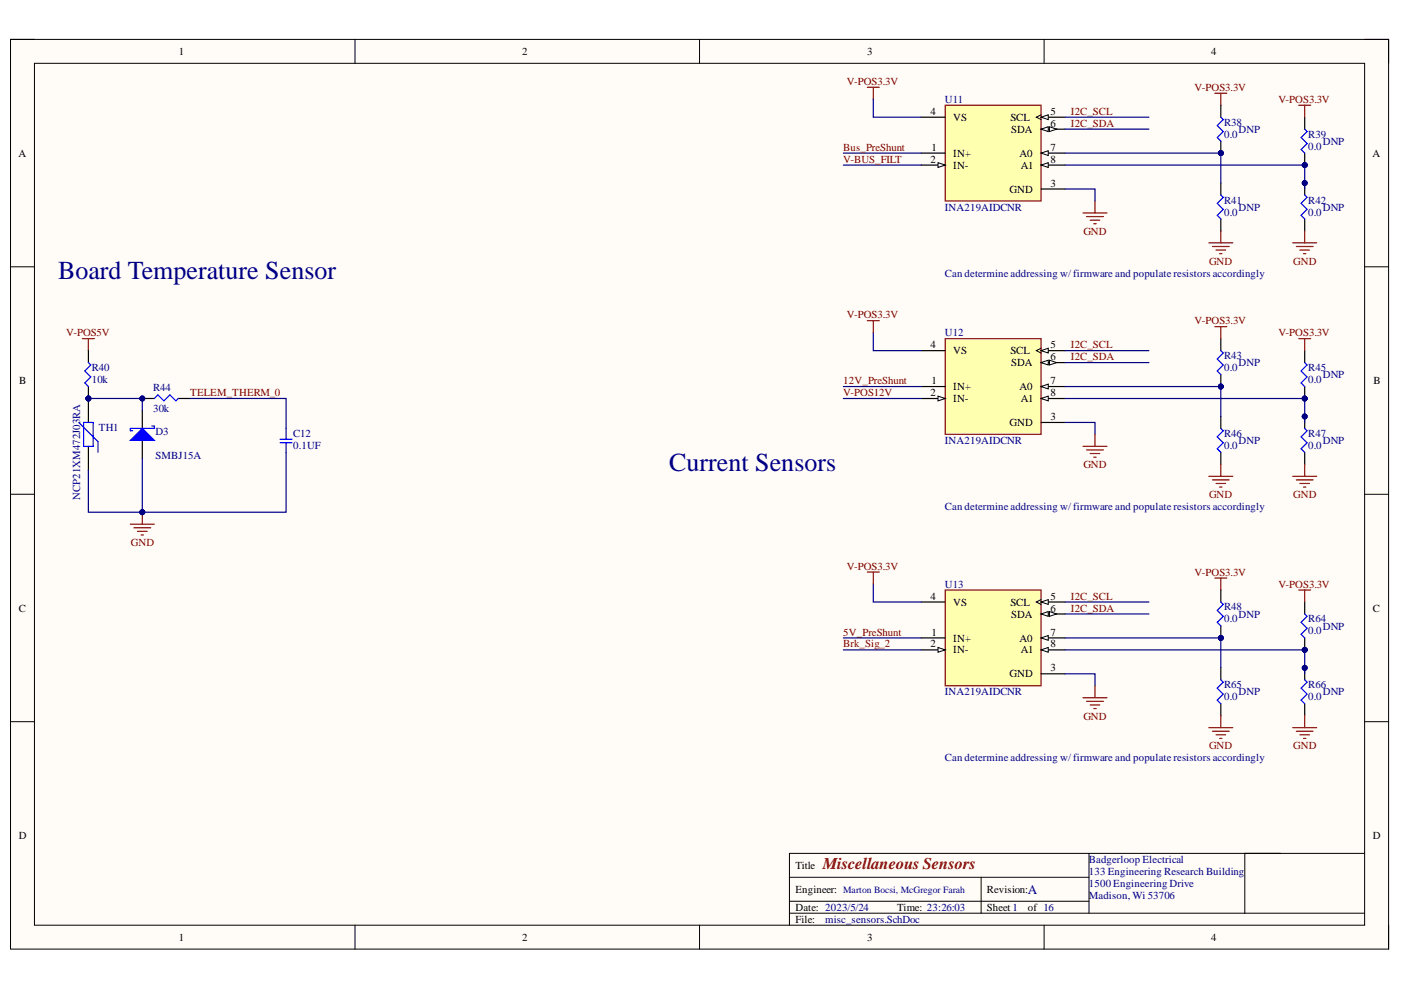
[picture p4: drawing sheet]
<svg xmlns="http://www.w3.org/2000/svg" width="297mm" height="210mm" viewBox="0 0 297 210" stroke-linecap="round" stroke-linejoin="round" font-family="sans-serif">
<defs><g id="words">
<g font-size="5.5" fill="#000080">
<text x="12.3" y="59.2">Board Temperature Sensor</text>
<text x="141.9" y="99.8">Current Sensors</text>
</g>
<text font-size="3.5" fill="#800000" x="174.5" y="184.3">Miscellaneous Sensors</text>
<text font-size="2.8" fill="#000080" x="217.9" y="189.5">A</text>
<g font-size="2.3">
<text x="37.9" y="11.7">1</text>
<text x="110.7" y="11.7">2</text>
<text x="183.9" y="11.7">3</text>
<text x="256.8" y="11.7">4</text>
<text x="197.3" y="24.3">4</text>
<text x="202.1" y="25.6">VS</text>
<text x="214.2" y="25.6">SCL</text>
<text x="214.4" y="28.1">SDA</text>
<text x="222.8" y="24.3">5</text>
<text x="222.8" y="26.9">6</text>
<text x="3.9" y="33.3">A</text>
<text x="197.3" y="34.6">2</text>
<text x="197.5" y="32">1</text>
<text x="202.1" y="33.3">IN+</text>
<text x="202.1" y="35.8">IN-</text>
<text x="216.2" y="33.3">A0</text>
<text x="216.4" y="35.8">A1</text>
<text x="222.8" y="32">7</text>
<text x="222.8" y="34.6">8</text>
<text x="291" y="33.3">A</text>
<text x="214" y="40.9">GND</text>
<text x="222.8" y="39.6">3</text>
<text x="197.3" y="73.8">4</text>
<text x="202.1" y="75.1">VS</text>
<text x="214.2" y="75.1">SCL</text>
<text x="214.4" y="77.6">SDA</text>
<text x="222.8" y="73.8">5</text>
<text x="222.8" y="76.4">6</text>
<text x="4.1" y="81.4">B</text>
<text x="197.3" y="84">2</text>
<text x="197.5" y="81.4">1</text>
<text x="202.1" y="82.7">IN+</text>
<text x="216.2" y="82.7">A0</text>
<text x="222.8" y="81.4">7</text>
<text x="222.8" y="84">8</text>
<text x="291.2" y="81.4">B</text>
<text x="202.1" y="85.2">IN-</text>
<text x="216.4" y="85.2">A1</text>
<text x="222.8" y="89.1">3</text>
<text x="214" y="90.4">GND</text>
<text x="4" y="129.7">C</text>
<text x="197.3" y="127.1">4</text>
<text x="202.1" y="128.4">VS</text>
<text x="214.2" y="128.4">SCL</text>
<text x="214.4" y="130.9">SDA</text>
<text x="222.8" y="127.1">5</text>
<text x="222.8" y="129.7">6</text>
<text x="291.1" y="129.7">C</text>
<text x="197.3" y="137.3">2</text>
<text x="197.5" y="134.7">1</text>
<text x="202.1" y="136">IN+</text>
<text x="216.2" y="136">A0</text>
<text x="222.8" y="134.7">7</text>
<text x="222.8" y="137.3">8</text>
<text x="202.1" y="138.5">IN-</text>
<text x="214" y="143.6">GND</text>
<text x="216.4" y="138.5">A1</text>
<text x="222.8" y="142.4">3</text>
<text x="4" y="177.9">D</text>
<text x="291.1" y="177.9">D</text>
<text x="168.6" y="184.3">Title</text>
<text x="168.6" y="189.3">Engineer:</text>
<text x="209.2" y="189.3">Revision:</text>
<text x="168.6" y="193.1">Date: 2023/5/24</text>
<text x="168.6" y="195.7">File:</text>
<text x="190.2" y="193.1">Time: 23:26:03</text>
<text x="209.2" y="193.1">Sheet1</text>
<text x="217.9" y="193.1">of 16</text>
<text x="37.9" y="199.5">1</text>
<text x="110.7" y="199.5">2</text>
<text x="183.9" y="199.5">3</text>
<text x="256.8" y="199.5">4</text>
</g>
<g font-size="2.3" fill="#800000">
<text x="179.5" y="18">V-POS3.3V</text>
<text x="253.3" y="19.3">V-POS3.3V</text>
<text x="271" y="21.8">V-POS3.3V</text>
<text x="227.1" y="24.3">I2C_SCL</text>
<text x="227.1" y="26.9">I2C_SDA</text>
<text x="178.8" y="32">Bus_PreShunt</text>
<text x="178.8" y="34.6">V-BUS_FILT</text>
<text x="229.7" y="49.8">GND</text>
<text x="256.3" y="56.1">GND</text>
<text x="274.2" y="56.1">GND</text>
<text x="14" y="71.3">V-POS5V</text>
<text x="179.5" y="67.5">V-POS3.3V</text>
<text x="253.3" y="68.8">V-POS3.3V</text>
<text x="271" y="71.3">V-POS3.3V</text>
<text x="227.1" y="73.8">I2C_SCL</text>
<text x="227.1" y="76.4">I2C_SDA</text>
<text x="40.3" y="84">TELEM_THERM_0</text>
<text x="178.8" y="81.4">12V_PreShunt</text>
<text x="178.8" y="84">V-POS12V</text>
<text x="229.7" y="99.3">GND</text>
<text x="256.3" y="105.6">GND</text>
<text x="274.2" y="105.6">GND</text>
<text x="27.7" y="115.7">GND</text>
<text x="179.5" y="120.8">V-POS3.3V</text>
<text x="253.3" y="122.1">V-POS3.3V</text>
<text x="271" y="124.6">V-POS3.3V</text>
<text x="227.1" y="127.1">I2C_SCL</text>
<text x="227.1" y="129.7">I2C_SDA</text>
<text x="178.8" y="134.7">5V_PreShunt</text>
<text x="178.8" y="137.3">Brk_Sig_2</text>
<text x="229.7" y="152.6">GND</text>
<text x="256.3" y="158.9">GND</text>
<text x="274.2" y="158.9">GND</text>
</g>
<g font-size="2.3" fill="#000080">
<text x="200.3" y="21.8">U11</text>
<text x="259.5" y="26.6">R38</text>
<text x="259.5" y="29.2">0.0</text>
<text x="262.6" y="28.1">DNP</text>
<text x="277.4" y="29.2">R39</text>
<text x="277.4" y="31.8">0.0</text>
<text x="280.4" y="30.8">DNP</text>
<text x="200.3" y="44.7">INA219AIDCNR</text>
<text x="259.5" y="43.2">R41</text>
<text x="259.5" y="45.7">0.0</text>
<text x="262.6" y="44.7">DNP</text>
<text x="277.4" y="43.2">R42</text>
<text x="277.4" y="45.7">0.0</text>
<text x="280.4" y="44.7">DNP</text>
<text x="200.3" y="58.6">Can determine addressing w/ firmware and populate resistors accordingly</text>
<text x="200.3" y="71.3">U12</text>
<text x="259.5" y="76.1">R43</text>
<text x="262.6" y="77.6">DNP</text>
<text x="19.5" y="78.7">R40</text>
<text x="19.5" y="81.2">10k</text>
<text x="32.5" y="83">R44</text>
<text x="259.5" y="78.7">0.0</text>
<text x="277.4" y="78.7">R45</text>
<text x="277.4" y="81.2">0.0</text>
<text x="280.4" y="80.2">DNP</text>
<text x="32.5" y="87.3">30k</text>
<text x="21" y="91.4">TH1</text>
<text x="33" y="92.2">D3</text>
<text x="62.2" y="92.7">C12</text>
<text x="62.2" y="95.2">0.1UF</text>
<text x="200.3" y="94.2">INA219AIDCNR</text>
<text x="259.5" y="92.7">R46</text>
<text x="259.5" y="95.2">0.0</text>
<text x="262.6" y="94.2">DNP</text>
<text x="277.4" y="92.7">R47</text>
<text x="277.4" y="95.2">0.0</text>
<text x="280.4" y="94.2">DNP</text>
<text x="33" y="97.2">SMBJ15A</text>
<text x="17" y="106" transform="rotate(-90 17 106)">NCP21XM472J03RA</text>
<text x="200.3" y="108.1">Can determine addressing w/ firmware and populate resistors accordingly</text>
<text x="200.3" y="124.6">U13</text>
<text x="259.5" y="129.4">R48</text>
<text x="259.5" y="132">0.0</text>
<text x="262.6" y="130.9">DNP</text>
<text x="277.4" y="132">R64</text>
<text x="277.4" y="134.5">0.0</text>
<text x="280.4" y="133.5">DNP</text>
<text x="200.3" y="147.4">INA219AIDCNR</text>
<text x="259.5" y="145.9">R65</text>
<text x="259.5" y="148.4">0.0</text>
<text x="262.6" y="147.4">DNP</text>
<text x="277.4" y="145.9">R66</text>
<text x="277.4" y="148.4">0.0</text>
<text x="280.4" y="147.4">DNP</text>
<text x="200.3" y="161.4">Can determine addressing w/ firmware and populate resistors accordingly</text>
<text x="230.9" y="183">Badgerloop Electrical</text>
<text x="230.9" y="185.5">133 Engineering Research Building</text>
<text x="230.9" y="188.1">1500 Engineering Drive</text>
<text x="230.9" y="190.6">Madison, Wi 53706</text>
<text x="175" y="195.7">misc_sensors.SchDoc</text>
</g>
<text font-size="2" fill="#000080" x="178.8" y="189.4">Marton Bocsi, McGregor Farah</text>
</g></defs>
<path d="M2.2 8.4h292.2v192.8h-292.2z" fill-rule="evenodd" fill="#fffcf8"/>
<path d="M2.2 8.4h292.2v192.8h-292.2z" fill="none" stroke="#000" stroke-width=".21"/>
<path d="M7.3 13.4h282v182.8h-282z" fill-rule="evenodd" fill="#fffcf8"/>
<g fill="none" stroke="#000" stroke-width=".21">
<path d="M2.2 8.3h5.1M7.3 13.4h282v182.8h-282zM75.3 8.3v5.1M148.3 8.3v5.1M221.4 8.4v5M289.3 8.4h5.1v5M2.2 56.6h5.1M289.3 56.6h5.1M2.2 104.8h5.1M289.3 104.8h5.1M2.2 153h5.1M289.3 153h5.1"/>
<path d="M75.3 196.2v5M148.3 196.2v5M167.4 186h63.5M167.4 193.6h121.9M167.4 191.1h63.5M208 186v7.6M221.4 196.2v5M230.9 180.9v12.7M263.9 180.9v12.7M289.3 180.9h-121.9v15.3M294.4 196.2v5"/>
</g>
<circle cx="18.7" cy="84.5" r=".51" fill="#000080"/>
<circle cx="18.7" cy="84.5" r=".51" fill="none" stroke="#000080" stroke-width=".21"/>
<path d="M18.7 84.5v5.1M18.7 94.6v5.1" fill="none" stroke="#000" stroke-width=".25"/>
<circle cx="18.7" cy="84.5" r=".51" fill="#000080"/>
<circle cx="18.7" cy="84.5" r=".51" fill="none" stroke="#000080" stroke-width=".21"/>
<path d="M16.7 89.6l4.1 4v2.3M17.7 89.6h2.1v5h-2.1z" fill="none" stroke="#00f" stroke-width=".25"/>
<path d="M27.6 111.1h5.1M28.4 111.9h3.6M29.2 112.7h2M29.9 113.4h.5M30.2 108.6v2.5" fill="none" stroke="#800000" stroke-width=".25"/>
<circle cx="30.2" cy="108.6" r=".51" fill="#000080"/>
<circle cx="30.2" cy="108.6" r=".51" fill="none" stroke="#000080" stroke-width=".21"/>
<path d="M30.2 87v10.2" fill="none" stroke="#000" stroke-width=".25"/>
<path d="M30.2 90.8l2.5 2.6h-5.1z" fill="#00f"/>
<path d="M30.2 90.8l2.5 2.6h-5.1zM32.2 90.3h.5v.5h-5.1v.5h.5" fill="none" stroke="#00f" stroke-width=".25"/>
<path d="M17.5 71.8h2.5M18.7 71.8v2.5" fill="none" stroke="#800000" stroke-width=".25"/>
<circle cx="18.7" cy="84.5" r=".51" fill="#000080"/>
<circle cx="18.7" cy="84.5" r=".51" fill="none" stroke="#000080" stroke-width=".21"/>
<path d="M18.7 74.3v2.6M18.7 82v2.5" fill="none" stroke="#000" stroke-width=".25"/>
<circle cx="18.7" cy="84.5" r=".51" fill="#000080"/>
<circle cx="18.7" cy="84.5" r=".51" fill="none" stroke="#000080" stroke-width=".21"/>
<path d="M18.7 76.9l.5 .5-1.2 1.3 1.2 1.2-1.2 1.3 .7 .8" fill="none" stroke="#00f" stroke-width=".25"/>
<circle cx="30.2" cy="84.5" r=".51" fill="#000080"/>
<circle cx="30.2" cy="84.5" r=".51" fill="none" stroke="#000080" stroke-width=".21"/>
<path d="M30.2 84.5h2.5M37.8 84.5h2.5" fill="none" stroke="#000" stroke-width=".25"/>
<circle cx="30.2" cy="84.5" r=".51" fill="#000080"/>
<circle cx="30.2" cy="84.5" r=".51" fill="none" stroke="#000080" stroke-width=".21"/>
<path d="M32.7 84.5l.8-.8 1.2 1.3 1.3-1.3 1.3 1.3 .5-.5M59.4 93.9h2.5M59.4 93.1h2.5M60.7 90.8v2.3M60.7 93.9v2" fill="none" stroke="#00f" stroke-width=".25"/>
<path d="M200.4 22.3h20.3v20.3h-20.3z" fill-rule="evenodd" fill="#ffffb0"/>
<path d="M200.4 22.3h20.3v20.3h-20.3z" fill="none" stroke="#800000" stroke-width=".25"/>
<path d="M195.3 32.5h5.1M195.3 35h5.1" fill="none" stroke="#000" stroke-width=".25"/>
<path d="M198.9 34.5l1.5 .5-1.5 .5z" fill="#f8fcff"/>
<path d="M198.9 34.5l1.5 .5-1.5 .5z" fill="none" stroke="#000" stroke-width=".21"/>
<path d="M220.7 32.5h5.1" fill="none" stroke="#000" stroke-width=".25"/>
<path d="M220.7 32.5l1.6-.5v1z" fill="#f8fcff"/>
<path d="M220.7 32.5l1.6-.5v1z" fill="none" stroke="#000" stroke-width=".21"/>
<path d="M220.7 35h5.1" fill="none" stroke="#000" stroke-width=".25"/>
<path d="M220.7 35l1.6-.5v1z" fill="#f8fcff"/>
<path d="M220.7 35l1.6-.5v1z" fill="none" stroke="#000" stroke-width=".21"/>
<path d="M220.7 24.8h5.1" fill="none" stroke="#000" stroke-width=".25"/>
<path d="M220.7 24.8l1.6-.5v1.1z" fill="#f8fcff"/>
<path d="M220.7 24.8l1.6-.5v1.1zM220.7 24.3l-1 .5 1 .6" fill="none" stroke="#000" stroke-width=".21"/>
<path d="M220.7 27.4h5.1" fill="none" stroke="#000" stroke-width=".25"/>
<path d="M220.7 27.4l1.6-.5v1z" fill="#f8fcff"/>
<path d="M220.7 27.4l1.6-.5v1z" fill="none" stroke="#000" stroke-width=".21"/>
<path d="M222.5 26.9l1.5 .5-1.5 .5z" fill="#f8fcff"/>
<path d="M222.5 26.9l1.5 .5-1.5 .5z" fill="none" stroke="#000" stroke-width=".21"/>
<path d="M195.3 24.8h5.1M220.7 40.1h5.1" fill="none" stroke="#000" stroke-width=".25"/>
<path d="M183.9 18.5h2.5M185.2 18.5v2.5" fill="none" stroke="#800000" stroke-width=".25"/>
<circle cx="258.8" cy="32.5" r=".51" fill="#000080"/>
<circle cx="258.8" cy="32.5" r=".51" fill="none" stroke="#000080" stroke-width=".21"/>
<path d="M258.8 22.3v2.5M258.8 29.9v2.6" fill="none" stroke="#000" stroke-width=".25"/>
<circle cx="258.8" cy="32.5" r=".51" fill="#000080"/>
<circle cx="258.8" cy="32.5" r=".51" fill="none" stroke="#000080" stroke-width=".21"/>
<path d="M258.8 24.8l.5 .6-1.2 1.2 1.2 1.3-1.2 1.3 .7 .7" fill="none" stroke="#00f" stroke-width=".25"/>
<circle cx="276.6" cy="35" r=".51" fill="#000080"/>
<circle cx="276.6" cy="35" r=".51" fill="none" stroke="#000080" stroke-width=".21"/>
<path d="M276.6 24.8v2.6M276.6 32.5v2.5" fill="none" stroke="#000" stroke-width=".25"/>
<circle cx="276.6" cy="35" r=".51" fill="#000080"/>
<circle cx="276.6" cy="35" r=".51" fill="none" stroke="#000080" stroke-width=".21"/>
<path d="M276.6 27.4l.5 .5-1.2 1.3 1.2 1.2-1.2 1.3 .7 .8M258.8 41.3l.5 .6-1.2 1.2 1.2 1.3-1.2 1.3 .7 .7" fill="none" stroke="#00f" stroke-width=".25"/>
<path d="M258.8 38.8v2.5M258.8 46.4v2.6" fill="none" stroke="#000" stroke-width=".25"/>
<circle cx="276.6" cy="38.8" r=".51" fill="#000080"/>
<circle cx="276.6" cy="38.8" r=".51" fill="none" stroke="#000080" stroke-width=".21"/>
<path d="M276.6 38.8v2.5" fill="none" stroke="#000" stroke-width=".25"/>
<circle cx="276.6" cy="38.8" r=".51" fill="#000080"/>
<circle cx="276.6" cy="38.8" r=".51" fill="none" stroke="#000080" stroke-width=".21"/>
<path d="M276.6 46.4v2.6" fill="none" stroke="#000" stroke-width=".25"/>
<path d="M276.6 41.3l.5 .6-1.2 1.2 1.2 1.3-1.2 1.3 .7 .7" fill="none" stroke="#00f" stroke-width=".25"/>
<g fill="none" stroke="#800000" stroke-width=".25">
<path d="M257.6 19.8h2.5M258.8 19.8v2.5M275.4 22.3h2.5M276.6 22.3v2.5M229.6 45.2h5.1M230.4 45.9h3.5M231.1 46.7h2.1M231.9 47.4h.5M232.2 42.6v2.6M256.3 51.5h5.1M257.1 52.3h3.5M257.8 53h2.1"/>
<path d="M258.6 53.8h.5M258.8 49v2.5M274.1 51.5h5.1M274.8 52.3h3.6M275.6 53h2M276.4 53.8h.5M276.6 49v2.5"/>
</g>
<path d="M18.7 99.7v8.9h11.5" fill="none" stroke="#000080" stroke-width=".25"/>
<circle cx="30.2" cy="108.6" r=".51" fill="#000080"/>
<circle cx="30.2" cy="108.6" r=".51" fill="none" stroke="#000080" stroke-width=".21"/>
<path d="M18.7 84.5h11.5v2.5" fill="none" stroke="#000080" stroke-width=".25"/>
<circle cx="18.7" cy="84.5" r=".51" fill="#000080"/>
<circle cx="18.7" cy="84.5" r=".51" fill="none" stroke="#000080" stroke-width=".21"/>
<circle cx="30.2" cy="84.5" r=".51" fill="#000080"/>
<circle cx="30.2" cy="84.5" r=".51" fill="none" stroke="#000080" stroke-width=".21"/>
<path d="M60.7 95.9v12.7h-30.5" fill="none" stroke="#000080" stroke-width=".25"/>
<circle cx="30.2" cy="108.6" r=".51" fill="#000080"/>
<circle cx="30.2" cy="108.6" r=".51" fill="none" stroke="#000080" stroke-width=".21"/>
<path d="M30.2 97.2v11.4M40.3 84.5h20.4v6.3" fill="none" stroke="#000080" stroke-width=".25"/>
<circle cx="30.2" cy="108.6" r=".51" fill="#000080"/>
<circle cx="30.2" cy="108.6" r=".51" fill="none" stroke="#000080" stroke-width=".21"/>
<path d="M178.8 35h16.5M178.8 32.5h16.5M185.2 21v3.8h10.1M225.8 24.8h17.8M225.8 27.4h17.8M225.8 32.5h33M225.8 40.1h6.4v2.5" fill="none" stroke="#000080" stroke-width=".25"/>
<circle cx="258.8" cy="32.5" r=".51" fill="#000080"/>
<circle cx="258.8" cy="32.5" r=".51" fill="none" stroke="#000080" stroke-width=".21"/>
<path d="M225.8 35h50.8" fill="none" stroke="#000080" stroke-width=".25"/>
<circle cx="276.6" cy="35" r=".51" fill="#000080"/>
<circle cx="276.6" cy="35" r=".51" fill="none" stroke="#000080" stroke-width=".21"/>
<path d="M258.8 32.5v6.3" fill="none" stroke="#000080" stroke-width=".25"/>
<circle cx="258.8" cy="32.5" r=".51" fill="#000080"/>
<circle cx="258.8" cy="32.5" r=".51" fill="none" stroke="#000080" stroke-width=".21"/>
<path d="M276.6 35v5.1" fill="none" stroke="#000080" stroke-width=".25"/>
<circle cx="276.6" cy="35" r=".51" fill="#000080"/>
<circle cx="276.6" cy="35" r=".51" fill="none" stroke="#000080" stroke-width=".21"/>
<circle cx="276.6" cy="38.8" r=".51" fill="#000080"/>
<circle cx="276.6" cy="38.8" r=".51" fill="none" stroke="#000080" stroke-width=".21"/>
<path d="M200.4 71.8h20.3v20.3h-20.3z" fill-rule="evenodd" fill="#ffffb0"/>
<path d="M200.4 71.8h20.3v20.3h-20.3z" fill="none" stroke="#800000" stroke-width=".25"/>
<path d="M195.3 82h5.1M195.3 84.5h5.1" fill="none" stroke="#000" stroke-width=".25"/>
<path d="M198.9 84l1.5 .5-1.5 .5z" fill="#f8fcff"/>
<path d="M198.9 84l1.5 .5-1.5 .5z" fill="none" stroke="#000" stroke-width=".21"/>
<path d="M220.7 82h5.1" fill="none" stroke="#000" stroke-width=".25"/>
<path d="M220.7 82l1.6-.6v1.1z" fill="#f8fcff"/>
<path d="M220.7 82l1.6-.6v1.1z" fill="none" stroke="#000" stroke-width=".21"/>
<path d="M220.7 84.5h5.1" fill="none" stroke="#000" stroke-width=".25"/>
<path d="M220.7 84.5l1.6-.5v1z" fill="#f8fcff"/>
<path d="M220.7 84.5l1.6-.5v1z" fill="none" stroke="#000" stroke-width=".21"/>
<path d="M220.7 74.3h5.1" fill="none" stroke="#000" stroke-width=".25"/>
<path d="M220.7 74.3l1.6-.5v1.1z" fill="#f8fcff"/>
<path d="M220.7 74.3l1.6-.5v1.1zM220.7 73.8l-1 .5 1 .6" fill="none" stroke="#000" stroke-width=".21"/>
<path d="M220.7 76.9h5.1" fill="none" stroke="#000" stroke-width=".25"/>
<path d="M220.7 76.9l1.6-.5v1z" fill="#f8fcff"/>
<path d="M220.7 76.9l1.6-.5v1z" fill="none" stroke="#000" stroke-width=".21"/>
<path d="M222.5 76.4l1.5 .5-1.5 .5z" fill="#f8fcff"/>
<path d="M222.5 76.4l1.5 .5-1.5 .5z" fill="none" stroke="#000" stroke-width=".21"/>
<path d="M195.3 74.3h5.1M220.7 89.6h5.1" fill="none" stroke="#000" stroke-width=".25"/>
<path d="M185.2 70.5v3.8h10.1M225.8 74.3h17.8M225.8 76.9h17.8M178.8 84.5h16.5M178.8 82h16.5M225.8 89.6h6.4v2.5M225.8 82h33" fill="none" stroke="#000080" stroke-width=".25"/>
<path d="M183.9 68h2.5M185.2 68v2.5" fill="none" stroke="#800000" stroke-width=".25"/>
<circle cx="258.8" cy="82" r=".51" fill="#000080"/>
<circle cx="258.8" cy="82" r=".51" fill="none" stroke="#000080" stroke-width=".21"/>
<path d="M225.8 84.5h50.8" fill="none" stroke="#000080" stroke-width=".25"/>
<circle cx="276.6" cy="84.5" r=".51" fill="#000080"/>
<circle cx="276.6" cy="84.5" r=".51" fill="none" stroke="#000080" stroke-width=".21"/>
<circle cx="258.8" cy="82" r=".51" fill="#000080"/>
<circle cx="258.8" cy="82" r=".51" fill="none" stroke="#000080" stroke-width=".21"/>
<path d="M258.8 71.8v2.5M258.8 79.4v2.6" fill="none" stroke="#000" stroke-width=".25"/>
<circle cx="258.8" cy="82" r=".51" fill="#000080"/>
<circle cx="258.8" cy="82" r=".51" fill="none" stroke="#000080" stroke-width=".21"/>
<path d="M258.8 74.3l.5 .6-1.2 1.2 1.2 1.3-1.2 1.3 .7 .7" fill="none" stroke="#00f" stroke-width=".25"/>
<circle cx="276.6" cy="84.5" r=".51" fill="#000080"/>
<circle cx="276.6" cy="84.5" r=".51" fill="none" stroke="#000080" stroke-width=".21"/>
<path d="M276.6 74.3v2.6M276.6 82v2.5" fill="none" stroke="#000" stroke-width=".25"/>
<circle cx="276.6" cy="84.5" r=".51" fill="#000080"/>
<circle cx="276.6" cy="84.5" r=".51" fill="none" stroke="#000080" stroke-width=".21"/>
<path d="M276.6 76.9l.5 .5-1.2 1.3 1.2 1.2-1.2 1.3 .7 .8M258.8 90.8l.5 .5-1.2 1.3 1.2 1.3-1.2 1.2 .7 .8" fill="none" stroke="#00f" stroke-width=".25"/>
<path d="M258.8 88.3v2.5M258.8 95.9v2.6" fill="none" stroke="#000" stroke-width=".25"/>
<circle cx="276.6" cy="88.3" r=".51" fill="#000080"/>
<circle cx="276.6" cy="88.3" r=".51" fill="none" stroke="#000080" stroke-width=".21"/>
<path d="M276.6 88.3v2.5" fill="none" stroke="#000" stroke-width=".25"/>
<circle cx="276.6" cy="88.3" r=".51" fill="#000080"/>
<circle cx="276.6" cy="88.3" r=".51" fill="none" stroke="#000080" stroke-width=".21"/>
<path d="M276.6 95.9v2.6" fill="none" stroke="#000" stroke-width=".25"/>
<path d="M276.6 90.8l.5 .5-1.2 1.3 1.2 1.3-1.2 1.2 .7 .8" fill="none" stroke="#00f" stroke-width=".25"/>
<path d="M258.8 82v6.3" fill="none" stroke="#000080" stroke-width=".25"/>
<circle cx="258.8" cy="82" r=".51" fill="#000080"/>
<circle cx="258.8" cy="82" r=".51" fill="none" stroke="#000080" stroke-width=".21"/>
<path d="M276.6 84.5v5.1" fill="none" stroke="#000080" stroke-width=".25"/>
<circle cx="276.6" cy="84.5" r=".51" fill="#000080"/>
<circle cx="276.6" cy="84.5" r=".51" fill="none" stroke="#000080" stroke-width=".21"/>
<circle cx="276.6" cy="88.3" r=".51" fill="#000080"/>
<circle cx="276.6" cy="88.3" r=".51" fill="none" stroke="#000080" stroke-width=".21"/>
<g fill="none" stroke="#800000" stroke-width=".25">
<path d="M257.6 69.3h2.5M258.8 69.3v2.5M275.4 71.8h2.5M276.6 71.8v2.5M229.6 94.6h5.1M230.4 95.4h3.5M231.1 96.2h2.1M231.9 96.9h.5M232.2 92.1v2.5M258.8 98.5v2.5M276.6 98.5v2.5M256.3 101h5.1"/>
<path d="M257.1 101.7h3.5M257.8 102.5h2.1M258.6 103.3h.5M274.1 101h5.1M274.8 101.7h3.6M275.6 102.5h2M276.4 103.3h.5"/>
</g>
<path d="M200.4 125.1h20.3v20.3h-20.3z" fill-rule="evenodd" fill="#ffffb0"/>
<path d="M200.4 125.1h20.3v20.3h-20.3z" fill="none" stroke="#800000" stroke-width=".25"/>
<path d="M195.3 135.3h5.1M195.3 137.8h5.1" fill="none" stroke="#000" stroke-width=".25"/>
<path d="M198.9 137.3l1.5 .5-1.5 .5z" fill="#f8fcff"/>
<path d="M198.9 137.3l1.5 .5-1.5 .5z" fill="none" stroke="#000" stroke-width=".21"/>
<path d="M220.7 135.3h5.1" fill="none" stroke="#000" stroke-width=".25"/>
<path d="M220.7 135.3l1.6-.6v1.1z" fill="#f8fcff"/>
<path d="M220.7 135.3l1.6-.6v1.1z" fill="none" stroke="#000" stroke-width=".21"/>
<path d="M220.7 137.8h5.1" fill="none" stroke="#000" stroke-width=".25"/>
<path d="M220.7 137.8l1.6-.5v1z" fill="#f8fcff"/>
<path d="M220.7 137.8l1.6-.5v1z" fill="none" stroke="#000" stroke-width=".21"/>
<path d="M220.7 127.6h5.1" fill="none" stroke="#000" stroke-width=".25"/>
<path d="M220.7 127.6l1.6-.5v1z" fill="#f8fcff"/>
<path d="M220.7 127.6l1.6-.5v1zM220.7 127.1l-1 .5 1 .5" fill="none" stroke="#000" stroke-width=".21"/>
<path d="M220.7 130.2h5.1" fill="none" stroke="#000" stroke-width=".25"/>
<path d="M220.7 130.2l1.6-.5v1z" fill="#f8fcff"/>
<path d="M220.7 130.2l1.6-.5v1z" fill="none" stroke="#000" stroke-width=".21"/>
<path d="M222.5 129.7l1.5 .5-1.5 .5z" fill="#f8fcff"/>
<path d="M222.5 129.7l1.5 .5-1.5 .5z" fill="none" stroke="#000" stroke-width=".21"/>
<path d="M195.3 127.6h5.1M220.7 142.9h5.1" fill="none" stroke="#000" stroke-width=".25"/>
<path d="M178.8 137.8h16.5M178.8 135.3h16.5M185.2 123.8v3.8h10.1M225.8 127.6h17.8M225.8 130.2h17.8M225.8 135.3h33M225.8 142.9h6.4v2.5" fill="none" stroke="#000080" stroke-width=".25"/>
<path d="M183.9 121.3h2.5M185.2 121.3v2.5" fill="none" stroke="#800000" stroke-width=".25"/>
<circle cx="258.8" cy="135.3" r=".51" fill="#000080"/>
<circle cx="258.8" cy="135.3" r=".51" fill="none" stroke="#000080" stroke-width=".21"/>
<path d="M225.8 137.8h50.8" fill="none" stroke="#000080" stroke-width=".25"/>
<circle cx="276.6" cy="137.8" r=".51" fill="#000080"/>
<circle cx="276.6" cy="137.8" r=".51" fill="none" stroke="#000080" stroke-width=".21"/>
<circle cx="258.8" cy="135.3" r=".51" fill="#000080"/>
<circle cx="258.8" cy="135.3" r=".51" fill="none" stroke="#000080" stroke-width=".21"/>
<path d="M258.8 125.1v2.5M258.8 132.7v2.6" fill="none" stroke="#000" stroke-width=".25"/>
<circle cx="258.8" cy="135.3" r=".51" fill="#000080"/>
<circle cx="258.8" cy="135.3" r=".51" fill="none" stroke="#000080" stroke-width=".21"/>
<path d="M258.8 127.6l.5 .5-1.2 1.3 1.2 1.3-1.2 1.2 .7 .8" fill="none" stroke="#00f" stroke-width=".25"/>
<circle cx="276.6" cy="137.8" r=".51" fill="#000080"/>
<circle cx="276.6" cy="137.8" r=".51" fill="none" stroke="#000080" stroke-width=".21"/>
<path d="M276.6 127.6v2.6M276.6 135.3v2.5" fill="none" stroke="#000" stroke-width=".25"/>
<circle cx="276.6" cy="137.8" r=".51" fill="#000080"/>
<circle cx="276.6" cy="137.8" r=".51" fill="none" stroke="#000080" stroke-width=".21"/>
<path d="M276.6 130.2l.5 .5-1.2 1.2 1.2 1.3-1.2 1.3 .7 .8M258.8 144.1l.5 .5-1.2 1.3 1.2 1.3-1.2 1.2 .7 .8" fill="none" stroke="#00f" stroke-width=".25"/>
<path d="M258.8 141.6v2.5M258.8 149.2v2.5" fill="none" stroke="#000" stroke-width=".25"/>
<circle cx="276.6" cy="141.6" r=".51" fill="#000080"/>
<circle cx="276.6" cy="141.6" r=".51" fill="none" stroke="#000080" stroke-width=".21"/>
<path d="M276.6 141.6v2.5" fill="none" stroke="#000" stroke-width=".25"/>
<circle cx="276.6" cy="141.6" r=".51" fill="#000080"/>
<circle cx="276.6" cy="141.6" r=".51" fill="none" stroke="#000080" stroke-width=".21"/>
<path d="M276.6 149.2v2.5" fill="none" stroke="#000" stroke-width=".25"/>
<path d="M276.6 144.1l.5 .5-1.2 1.3 1.2 1.3-1.2 1.2 .7 .8" fill="none" stroke="#00f" stroke-width=".25"/>
<path d="M258.8 135.3v6.3" fill="none" stroke="#000080" stroke-width=".25"/>
<circle cx="258.8" cy="135.3" r=".51" fill="#000080"/>
<circle cx="258.8" cy="135.3" r=".51" fill="none" stroke="#000080" stroke-width=".21"/>
<path d="M276.6 137.8v5.1" fill="none" stroke="#000080" stroke-width=".25"/>
<circle cx="276.6" cy="137.8" r=".51" fill="#000080"/>
<circle cx="276.6" cy="137.8" r=".51" fill="none" stroke="#000080" stroke-width=".21"/>
<circle cx="276.6" cy="141.6" r=".51" fill="#000080"/>
<circle cx="276.6" cy="141.6" r=".51" fill="none" stroke="#000080" stroke-width=".21"/>
<g fill="none" stroke="#800000" stroke-width=".25">
<path d="M257.6 122.6h2.5M258.8 122.6v2.5M275.4 125.1h2.5M276.6 125.1v2.5M229.6 147.9h5.1M230.4 148.7h3.5M231.1 149.5h2.1M231.9 150.2h.5M232.2 145.4v2.5M256.3 154.3h5.1M257.1 155h3.5M257.8 155.8h2.1"/>
<path d="M258.6 156.6h.5M258.8 151.7v2.6M274.1 154.3h5.1M274.8 155h3.6M275.6 155.8h2M276.4 156.6h.5M276.6 151.7v2.6"/>
</g>
<use href="#words"/>
</svg>
